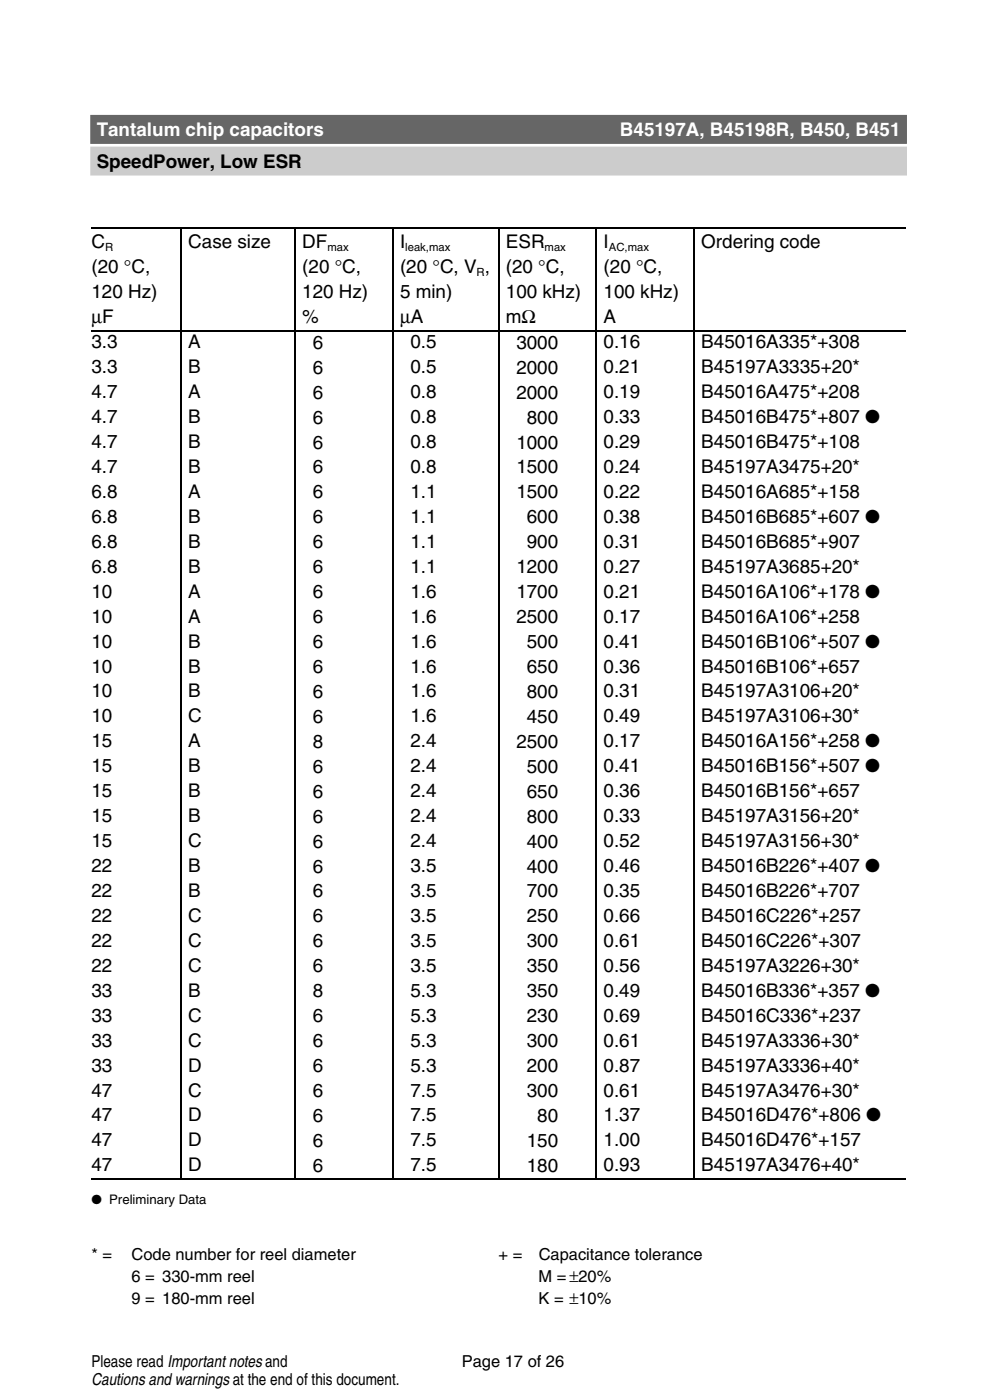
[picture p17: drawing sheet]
<svg xmlns="http://www.w3.org/2000/svg" width="148mm" height="210mm" viewBox="0 0 148 210" stroke-linecap="round" stroke-linejoin="round" font-family="sans-serif">
<defs><g id="words">
<g font-size="2.8" fill="#fff">
<text x="14.5" y="20.4">Tantalum chip capacitors</text>
<text x="92.9" y="20.4">B45197A, B45198R, B450, B451</text>
</g>
<g font-size="2.8">
<text x="14.5" y="25.2">SpeedPower, Low ESR</text>
<text x="13.7" y="37.2">C</text>
<text x="13.7" y="40.9">(20 °C,</text>
<text x="28.2" y="37.2">Case size</text>
<text x="45.3" y="37.2">DF</text>
<text x="45.3" y="40.9">(20 °C,</text>
<text x="59.9" y="37.2">I</text>
<text x="59.9" y="40.9">(20 °C, V ,</text>
<text x="75.8" y="37.2">ESR</text>
<text x="75.8" y="40.9">(20 °C,</text>
<text x="90.4" y="37.2">I</text>
<text x="90.4" y="40.9">(20 °C,</text>
<text x="105.1" y="37.2">Ordering code</text>
<text x="13.7" y="44.7">120 Hz)</text>
<text x="45.3" y="44.7">120 Hz)</text>
<text x="59.9" y="44.7">5 min)</text>
<text x="75.8" y="44.7">100 kHz)</text>
<text x="90.4" y="44.7">100 kHz)</text>
<text x="13.7" y="48.4">µF</text>
<text x="13.7" y="52.2">3.3</text>
<text x="28.2" y="52.2">A</text>
<text x="45.3" y="48.4">%</text>
<text x="46.9" y="52.3">6</text>
<text x="59.9" y="48.4">µA</text>
<text x="61.5" y="52.2">0.5</text>
<text x="75.8" y="48.4">mΩ</text>
<text x="77.4" y="52.3">3000</text>
<text x="90.4" y="48.4">A</text>
<text x="90.4" y="52.2">0.16</text>
<text x="105.1" y="52.2">B45016A335*+308</text>
<text x="13.7" y="56">3.3</text>
<text x="13.7" y="59.7">4.7</text>
<text x="28.2" y="56">B</text>
<text x="28.2" y="59.7">A</text>
<text x="46.9" y="56">6</text>
<text x="46.9" y="59.8">6</text>
<text x="61.5" y="56">0.5</text>
<text x="61.5" y="59.7">0.8</text>
<text x="77.4" y="56">2000</text>
<text x="77.4" y="59.8">2000</text>
<text x="90.4" y="56">0.21</text>
<text x="90.4" y="59.7">0.19</text>
<text x="105.1" y="56">B45197A3335+20*</text>
<text x="105.1" y="59.7">B45016A475*+208</text>
<text x="13.7" y="63.4">4.7</text>
<text x="28.2" y="63.4">B</text>
<text x="46.9" y="63.5">6</text>
<text x="61.5" y="63.4">0.8</text>
<text x="78.9" y="63.5">800</text>
<text x="90.4" y="63.4">0.33</text>
<text x="105.1" y="63.4">B45016B475*+807 ●</text>
<text x="13.7" y="67.2">4.7</text>
<text x="13.7" y="70.9">4.7</text>
<text x="28.2" y="67.2">B</text>
<text x="28.2" y="70.9">B</text>
<text x="46.9" y="67.3">6</text>
<text x="46.9" y="71">6</text>
<text x="61.5" y="67.2">0.8</text>
<text x="61.5" y="70.9">0.8</text>
<text x="77.4" y="67.3">1000</text>
<text x="77.4" y="71">1500</text>
<text x="90.4" y="67.2">0.29</text>
<text x="90.4" y="70.9">0.24</text>
<text x="105.1" y="67.2">B45016B475*+108</text>
<text x="105.1" y="70.9">B45197A3475+20*</text>
<text x="13.7" y="74.7">6.8</text>
<text x="28.2" y="74.7">A</text>
<text x="46.9" y="74.7">6</text>
<text x="61.5" y="74.7">1.1</text>
<text x="77.4" y="74.7">1500</text>
<text x="90.4" y="74.7">0.22</text>
<text x="105.1" y="74.7">B45016A685*+158</text>
<text x="13.7" y="78.4">6.8</text>
<text x="13.7" y="82.1">6.8</text>
<text x="28.2" y="78.4">B</text>
<text x="28.2" y="82.1">B</text>
<text x="46.9" y="78.5">6</text>
<text x="46.9" y="82.2">6</text>
<text x="61.5" y="78.4">1.1</text>
<text x="61.5" y="82.1">1.1</text>
<text x="78.9" y="78.5">600</text>
<text x="78.9" y="82.2">900</text>
<text x="90.4" y="78.4">0.38</text>
<text x="90.4" y="82.1">0.31</text>
<text x="105.1" y="78.4">B45016B685*+607 ●</text>
<text x="105.1" y="82.1">B45016B685*+907</text>
<text x="13.7" y="85.9">6.8</text>
<text x="13.7" y="89.6">10</text>
<text x="28.2" y="85.9">B</text>
<text x="28.2" y="89.6">A</text>
<text x="46.9" y="85.9">6</text>
<text x="46.9" y="89.7">6</text>
<text x="61.5" y="85.9">1.1</text>
<text x="61.5" y="89.6">1.6</text>
<text x="77.4" y="85.9">1200</text>
<text x="77.4" y="89.7">1700</text>
<text x="90.4" y="85.9">0.27</text>
<text x="90.4" y="89.6">0.21</text>
<text x="105.1" y="85.9">B45197A3685+20*</text>
<text x="105.1" y="89.6">B45016A106*+178 ●</text>
<text x="13.7" y="93.4">10</text>
<text x="28.2" y="93.4">A</text>
<text x="46.9" y="93.4">6</text>
<text x="61.5" y="93.4">1.6</text>
<text x="77.4" y="93.4">2500</text>
<text x="90.4" y="93.4">0.17</text>
<text x="105.1" y="93.4">B45016A106*+258</text>
<text x="13.7" y="97.1">10</text>
<text x="13.7" y="100.8">10</text>
<text x="28.2" y="97.1">B</text>
<text x="28.2" y="100.8">B</text>
<text x="46.9" y="97.2">6</text>
<text x="46.9" y="100.9">6</text>
<text x="61.5" y="97.1">1.6</text>
<text x="61.5" y="100.8">1.6</text>
<text x="78.9" y="97.2">500</text>
<text x="78.9" y="100.9">650</text>
<text x="90.4" y="97.1">0.41</text>
<text x="90.4" y="100.8">0.36</text>
<text x="105.1" y="97.1">B45016B106*+507 ●</text>
<text x="105.1" y="100.8">B45016B106*+657</text>
<text x="13.7" y="104.6">10</text>
<text x="28.2" y="104.6">B</text>
<text x="46.9" y="104.6">6</text>
<text x="61.5" y="104.6">1.6</text>
<text x="78.9" y="104.6">800</text>
<text x="90.4" y="104.6">0.31</text>
<text x="105.1" y="104.6">B45197A3106+20*</text>
<text x="13.7" y="108.3">10</text>
<text x="13.7" y="112.1">15</text>
<text x="28.2" y="108.3">C</text>
<text x="28.2" y="112.1">A</text>
<text x="46.9" y="108.4">6</text>
<text x="46.9" y="112.1">8</text>
<text x="61.5" y="108.3">1.6</text>
<text x="61.5" y="112.1">2.4</text>
<text x="77.4" y="112.1">2500</text>
<text x="78.9" y="108.4">450</text>
<text x="90.4" y="108.3">0.49</text>
<text x="90.4" y="112.1">0.17</text>
<text x="105.1" y="108.3">B45197A3106+30*</text>
<text x="105.1" y="112.1">B45016A156*+258 ●</text>
<text x="13.7" y="115.8">15</text>
<text x="13.7" y="119.5">15</text>
<text x="28.2" y="115.8">B</text>
<text x="28.2" y="119.5">B</text>
<text x="46.9" y="115.9">6</text>
<text x="46.9" y="119.6">6</text>
<text x="61.5" y="115.8">2.4</text>
<text x="61.5" y="119.5">2.4</text>
<text x="78.9" y="115.9">500</text>
<text x="78.9" y="119.6">650</text>
<text x="90.4" y="115.8">0.41</text>
<text x="90.4" y="119.5">0.36</text>
<text x="105.1" y="115.8">B45016B156*+507 ●</text>
<text x="105.1" y="119.5">B45016B156*+657</text>
<text x="13.7" y="123.3">15</text>
<text x="28.2" y="123.3">B</text>
<text x="46.9" y="123.3">6</text>
<text x="61.5" y="123.3">2.4</text>
<text x="78.9" y="123.3">800</text>
<text x="90.4" y="123.3">0.33</text>
<text x="105.1" y="123.3">B45197A3156+20*</text>
<text x="13.7" y="127">15</text>
<text x="13.7" y="130.8">22</text>
<text x="28.2" y="127">C</text>
<text x="28.2" y="130.8">B</text>
<text x="46.9" y="127.1">6</text>
<text x="46.9" y="130.8">6</text>
<text x="61.5" y="127">2.4</text>
<text x="61.5" y="130.8">3.5</text>
<text x="78.9" y="127.1">400</text>
<text x="78.9" y="130.8">400</text>
<text x="90.4" y="127">0.52</text>
<text x="90.4" y="130.8">0.46</text>
<text x="105.1" y="127">B45197A3156+30*</text>
<text x="105.1" y="130.8">B45016B226*+407 ●</text>
<text x="13.7" y="134.5">22</text>
<text x="28.2" y="134.5">B</text>
<text x="46.9" y="134.6">6</text>
<text x="61.5" y="134.5">3.5</text>
<text x="78.9" y="134.6">700</text>
<text x="90.4" y="134.5">0.35</text>
<text x="105.1" y="134.5">B45016B226*+707</text>
<text x="13.7" y="138.2">22</text>
<text x="13.7" y="142">22</text>
<text x="28.2" y="138.2">C</text>
<text x="28.2" y="142">C</text>
<text x="46.9" y="138.3">6</text>
<text x="46.9" y="142">6</text>
<text x="61.5" y="138.2">3.5</text>
<text x="61.5" y="142">3.5</text>
<text x="78.9" y="138.3">250</text>
<text x="78.9" y="142">300</text>
<text x="90.4" y="138.2">0.66</text>
<text x="90.4" y="142">0.61</text>
<text x="105.1" y="138.2">B45016C226*+257</text>
<text x="105.1" y="142">B45016C226*+307</text>
<text x="13.7" y="145.7">22</text>
<text x="13.7" y="149.4">33</text>
<text x="28.2" y="145.7">C</text>
<text x="28.2" y="149.4">B</text>
<text x="46.9" y="145.8">6</text>
<text x="46.9" y="149.5">8</text>
<text x="61.5" y="145.7">3.5</text>
<text x="61.5" y="149.4">5.3</text>
<text x="78.9" y="145.8">350</text>
<text x="78.9" y="149.5">350</text>
<text x="90.4" y="145.7">0.56</text>
<text x="90.4" y="149.4">0.49</text>
<text x="105.1" y="145.7">B45197A3226+30*</text>
<text x="105.1" y="149.4">B45016B336*+357 ●</text>
<text x="13.7" y="153.2">33</text>
<text x="28.2" y="153.2">C</text>
<text x="46.9" y="153.3">6</text>
<text x="61.5" y="153.2">5.3</text>
<text x="78.9" y="153.3">230</text>
<text x="90.4" y="153.2">0.69</text>
<text x="105.1" y="153.2">B45016C336*+237</text>
<text x="13.7" y="156.9">33</text>
<text x="13.7" y="160.7">33</text>
<text x="28.2" y="156.9">C</text>
<text x="28.2" y="160.7">D</text>
<text x="46.9" y="157">6</text>
<text x="46.9" y="160.7">6</text>
<text x="61.5" y="156.9">5.3</text>
<text x="61.5" y="160.7">5.3</text>
<text x="78.9" y="157">300</text>
<text x="78.9" y="160.7">200</text>
<text x="90.4" y="156.9">0.61</text>
<text x="90.4" y="160.7">0.87</text>
<text x="105.1" y="156.9">B45197A3336+30*</text>
<text x="105.1" y="160.7">B45197A3336+40*</text>
<text x="13.7" y="164.4">47</text>
<text x="28.2" y="164.4">C</text>
<text x="46.9" y="164.5">6</text>
<text x="61.5" y="164.4">7.5</text>
<text x="78.9" y="164.5">300</text>
<text x="90.4" y="164.4">0.61</text>
<text x="105.1" y="164.4">B45197A3476+30*</text>
<text x="13.7" y="168.1">47</text>
<text x="13.7" y="171.9">47</text>
<text x="28.2" y="168.1">D</text>
<text x="28.2" y="171.9">D</text>
<text x="46.9" y="168.2">6</text>
<text x="46.9" y="172">6</text>
<text x="61.5" y="168.1">7.5</text>
<text x="61.5" y="171.9">7.5</text>
<text x="78.9" y="172">150</text>
<text x="80.5" y="168.2">80</text>
<text x="90.4" y="168.1">1.37</text>
<text x="90.4" y="171.9">1.00</text>
<text x="105.1" y="168.1">B45016D476*+806 ●</text>
<text x="105.1" y="171.9">B45016D476*+157</text>
<text x="13.7" y="175.6">47</text>
<text x="28.2" y="175.6">D</text>
<text x="46.9" y="175.7">6</text>
<text x="61.5" y="175.6">7.5</text>
<text x="78.9" y="175.7">180</text>
<text x="90.4" y="175.6">0.93</text>
<text x="105.1" y="175.6">B45197A3476+40*</text>
</g>
<g font-size="2.5">
<text x="13.7" y="188.9">* =</text>
<text x="19.7" y="188.9">Code number for reel diameter</text>
<text x="74.7" y="188.9">+ =</text>
<text x="80.7" y="188.9">Capacitance tolerance</text>
<text x="19.7" y="192.3">6 = 330-mm reel</text>
<text x="19.7" y="195.6">9 = 180-mm reel</text>
<text x="80.7" y="192.3">M =±20%</text>
<text x="80.7" y="195.6">K = ±10%</text>
<text x="13.7" y="204.9">Please read Importantnotesand</text>
<text x="13.7" y="207.7">Cautions andwarnings at the end of this document.</text>
<text x="69.2" y="204.9">Page 17 of 26</text>
</g>
<text font-size="2" x="13.7" y="180.5">● Preliminary Data</text>
<g font-size="1.7">
<text x="15.7" y="37.7">R</text>
<text x="49" y="37.7">max</text>
<text x="60.7" y="37.7">leak,max</text>
<text x="71.4" y="41.4">R</text>
<text x="81.6" y="37.7">max</text>
<text x="91.2" y="37.7">AC,max</text>
</g>
</g></defs>
<g fill="none" stroke="#000" stroke-width=".18">
<path d="M13.7 34.1h13.4M27.1 34.1v142.7M27.2 34.1h17M44.2 34.1v142.7M44.3 34.1h14.5M58.8 34.1v142.7M58.9 34.1h15.8M74.7 34.1v142.7M74.8 34.1h14.5M89.3 34.1v142.7M89.4 34.1h14.6M104 34.1v142.7"/>
<path d="M104.1 34.1h31.6M13.7 49.6h13.4M27.2 49.6h17M44.3 49.6h14.5M58.9 49.6h15.8M74.8 49.6h14.5M89.4 49.6h14.6M104.1 49.6h31.6M13.7 176.8h122"/>
</g>
<path d="M13.7 17.4h122v4h-122z" fill="#666" stroke="#666" stroke-width=".35"/>
<path d="M13.7 22.2h122v4h-122z" fill="#ccc" stroke="#ccc" stroke-width=".35"/>
<use href="#words"/>
</svg>
